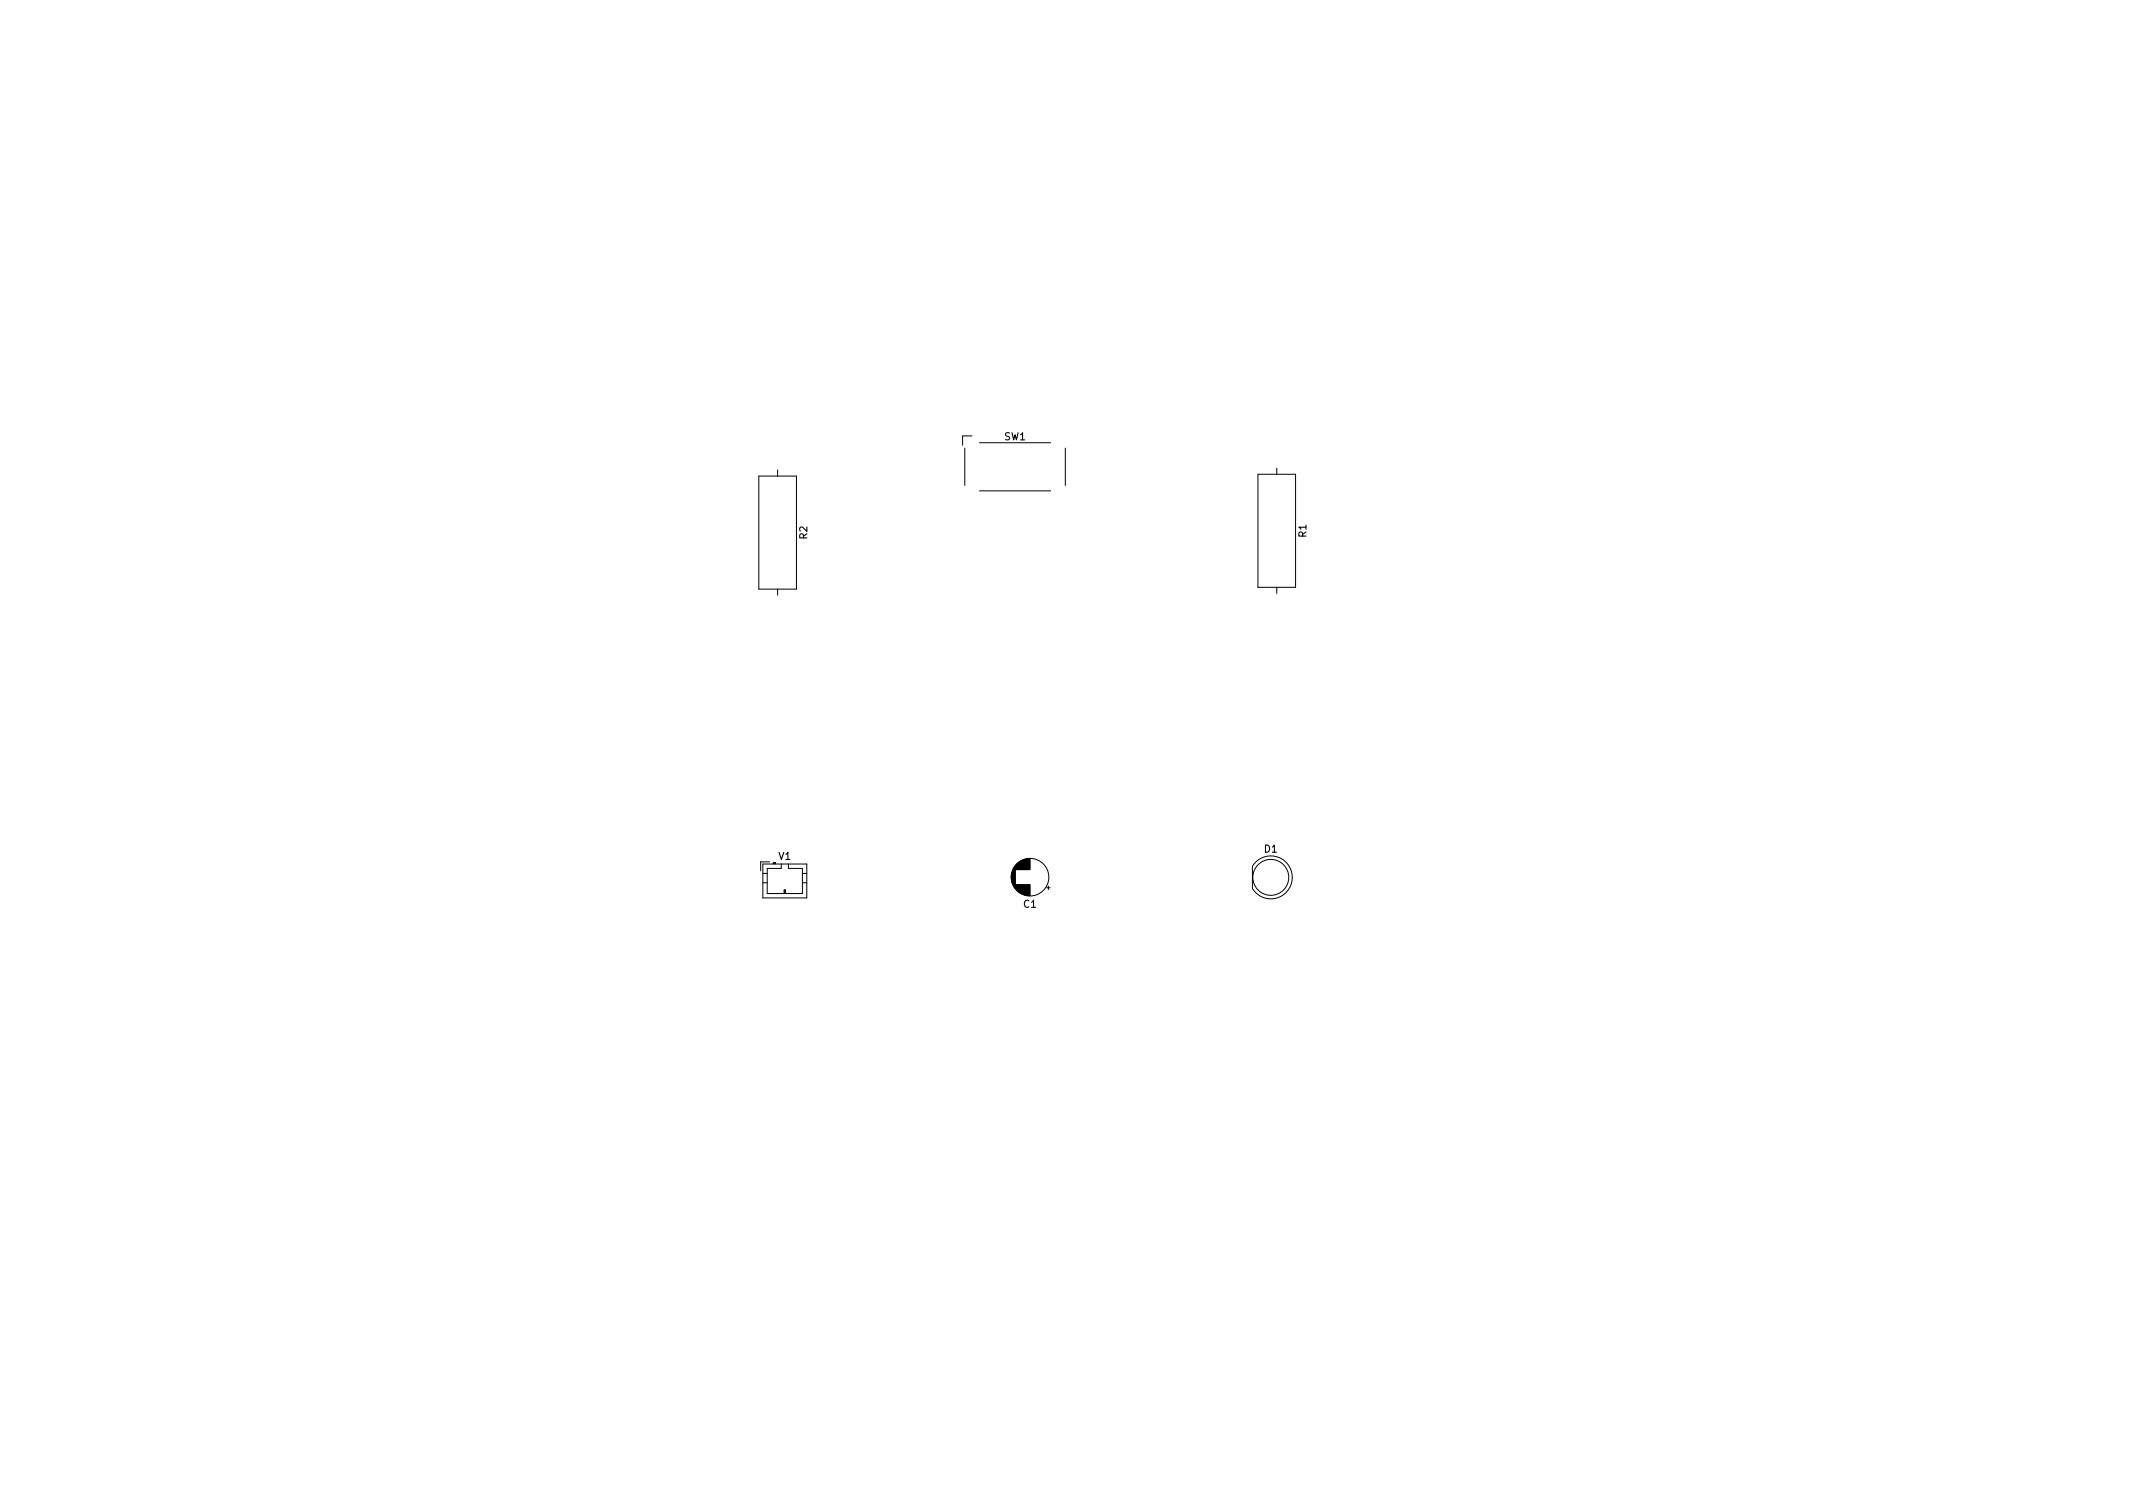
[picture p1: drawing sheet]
<svg xmlns="http://www.w3.org/2000/svg" width="297mm" height="210mm" viewBox="0 0 297 210" stroke-linecap="round" stroke-linejoin="round" font-family="sans-serif">
<defs><g id="words">
<g font-size="1.4">
<text x="139.8" y="61.3">SW1</text>
<text x="112.4" y="75.1" transform="rotate(-90 112.4 75.1)">R2</text>
<text x="181.9" y="74.8" transform="rotate(-90 181.9 74.8)">R1</text>
<text x="108.4" y="119.7">V1</text>
<text x="176.1" y="118.7">D1</text>
<text x="142.5" y="126.4">C1</text>
</g>
</g></defs>
<g fill="none" stroke="#000" stroke-width=".14">
<path d="M105.7 66.3h5.2v15.7h-5.2zM108.3 65.4v.9M134.4 62.4v5.2M135.4 60.7h-1.3v1.3M136.4 68.3h9.9M136.4 61.6h9.9M148.4 62.4v5.2M175.2 66h5.2v15.8h-5.2zM177.8 65.2v.8M108.3 82v.9M177.8 81.8v.8M142 120v1.1"/>
<path d="M142.1 119.9v1.2M142.2 119.9v1.2M142.3 119.8v1.3M142.4 119.8v1.3M142.5 119.7v1.4M142.6 119.7v1.4M142.7 119.7v1.4M142.8 119.6v1.5M142.9 119.6v1.5M143 119.6v1.5M143.1 119.6v1.5M143.2 119.6v1.5"/>
<path d="M143.3 119.6v1.5M143.4 119.6v1.5M106.2 120.3h6.2v4.7h-6.2zM106.2 122.9h.6M106.2 121.6h.6M107.2 120h-1.3v1.3M107.7 120.2h.3M107.7 120.3v-.2h.3v.2M108.8 120.3v.6h-2v3.5h4.9v-3.5h-1.9v-.6M109.2 124.4v-.5h.2v.5M109.3 123.9v.5M111.7 122.9h.7"/>
<path d="M111.7 121.6h.7M140.8 121.9v.5M140.9 121.6v1.1M140.9 121.5v1.3M141 121.3v1.6M141 121.2v1.9M141 121.1v2.1M141.1 121v2.2M141.1 121v2.3M141.2 120.9v2.5M141.2 120.8v2.7M141.3 120.7v2.9"/>
<path d="M141.3 120.6v3M141.4 120.6v3.1M141.4 120.5v3.2M141.4 120.5v.6M141.4 123.2v.6M141.5 120.4v.7M141.5 123.2v.6M141.5 123.2v.7M141.6 120.4v.7M141.6 123.2v.7M141.6 120.3v.8M141.6 123.2v.8"/>
<path d="M141.7 120.2v.9M141.7 123.2v.8M141.7 123.2v.9M141.8 120.2v.9M141.8 123.2v.9M141.8 120.1v1M141.8 123.2v1M141.9 120.1v1M141.9 123.2v1M141.9 120v1.1M142 123.2v1.1M142.1 123.2v1.1"/>
<path d="M142.1 123.2v1.2M142.2 123.2v1.2M142.3 123.2v1.3M142.4 123.2v1.3M142.5 123.2v1.3M142.5 123.2v1.4M142.6 123.2v1.4M142.7 123.2v1.4M142.8 123.2v1.4M142.8 123.2v1.5M142.9 123.2v1.5M143 123.2v1.5"/>
<path d="M143.1 123.2v1.5M143.2 123.2v1.5M143.3 123.2v1.5M143.4 123.2v1.5M145.7 123.6h.5M146 123.4v.5M174.9 120.1a2.99 2.99 0 0 1 4.4 .1 2.99 2.99 0 0 1-.6 4.4 2.99 2.99 0 0 1-4.3-.9v-3.1z"/>
<circle cx="143.4" cy="122.1" r="2.62"/>
<circle cx="177" cy="122.2" r="2.5"/>
</g>
<use href="#words"/>
</svg>
